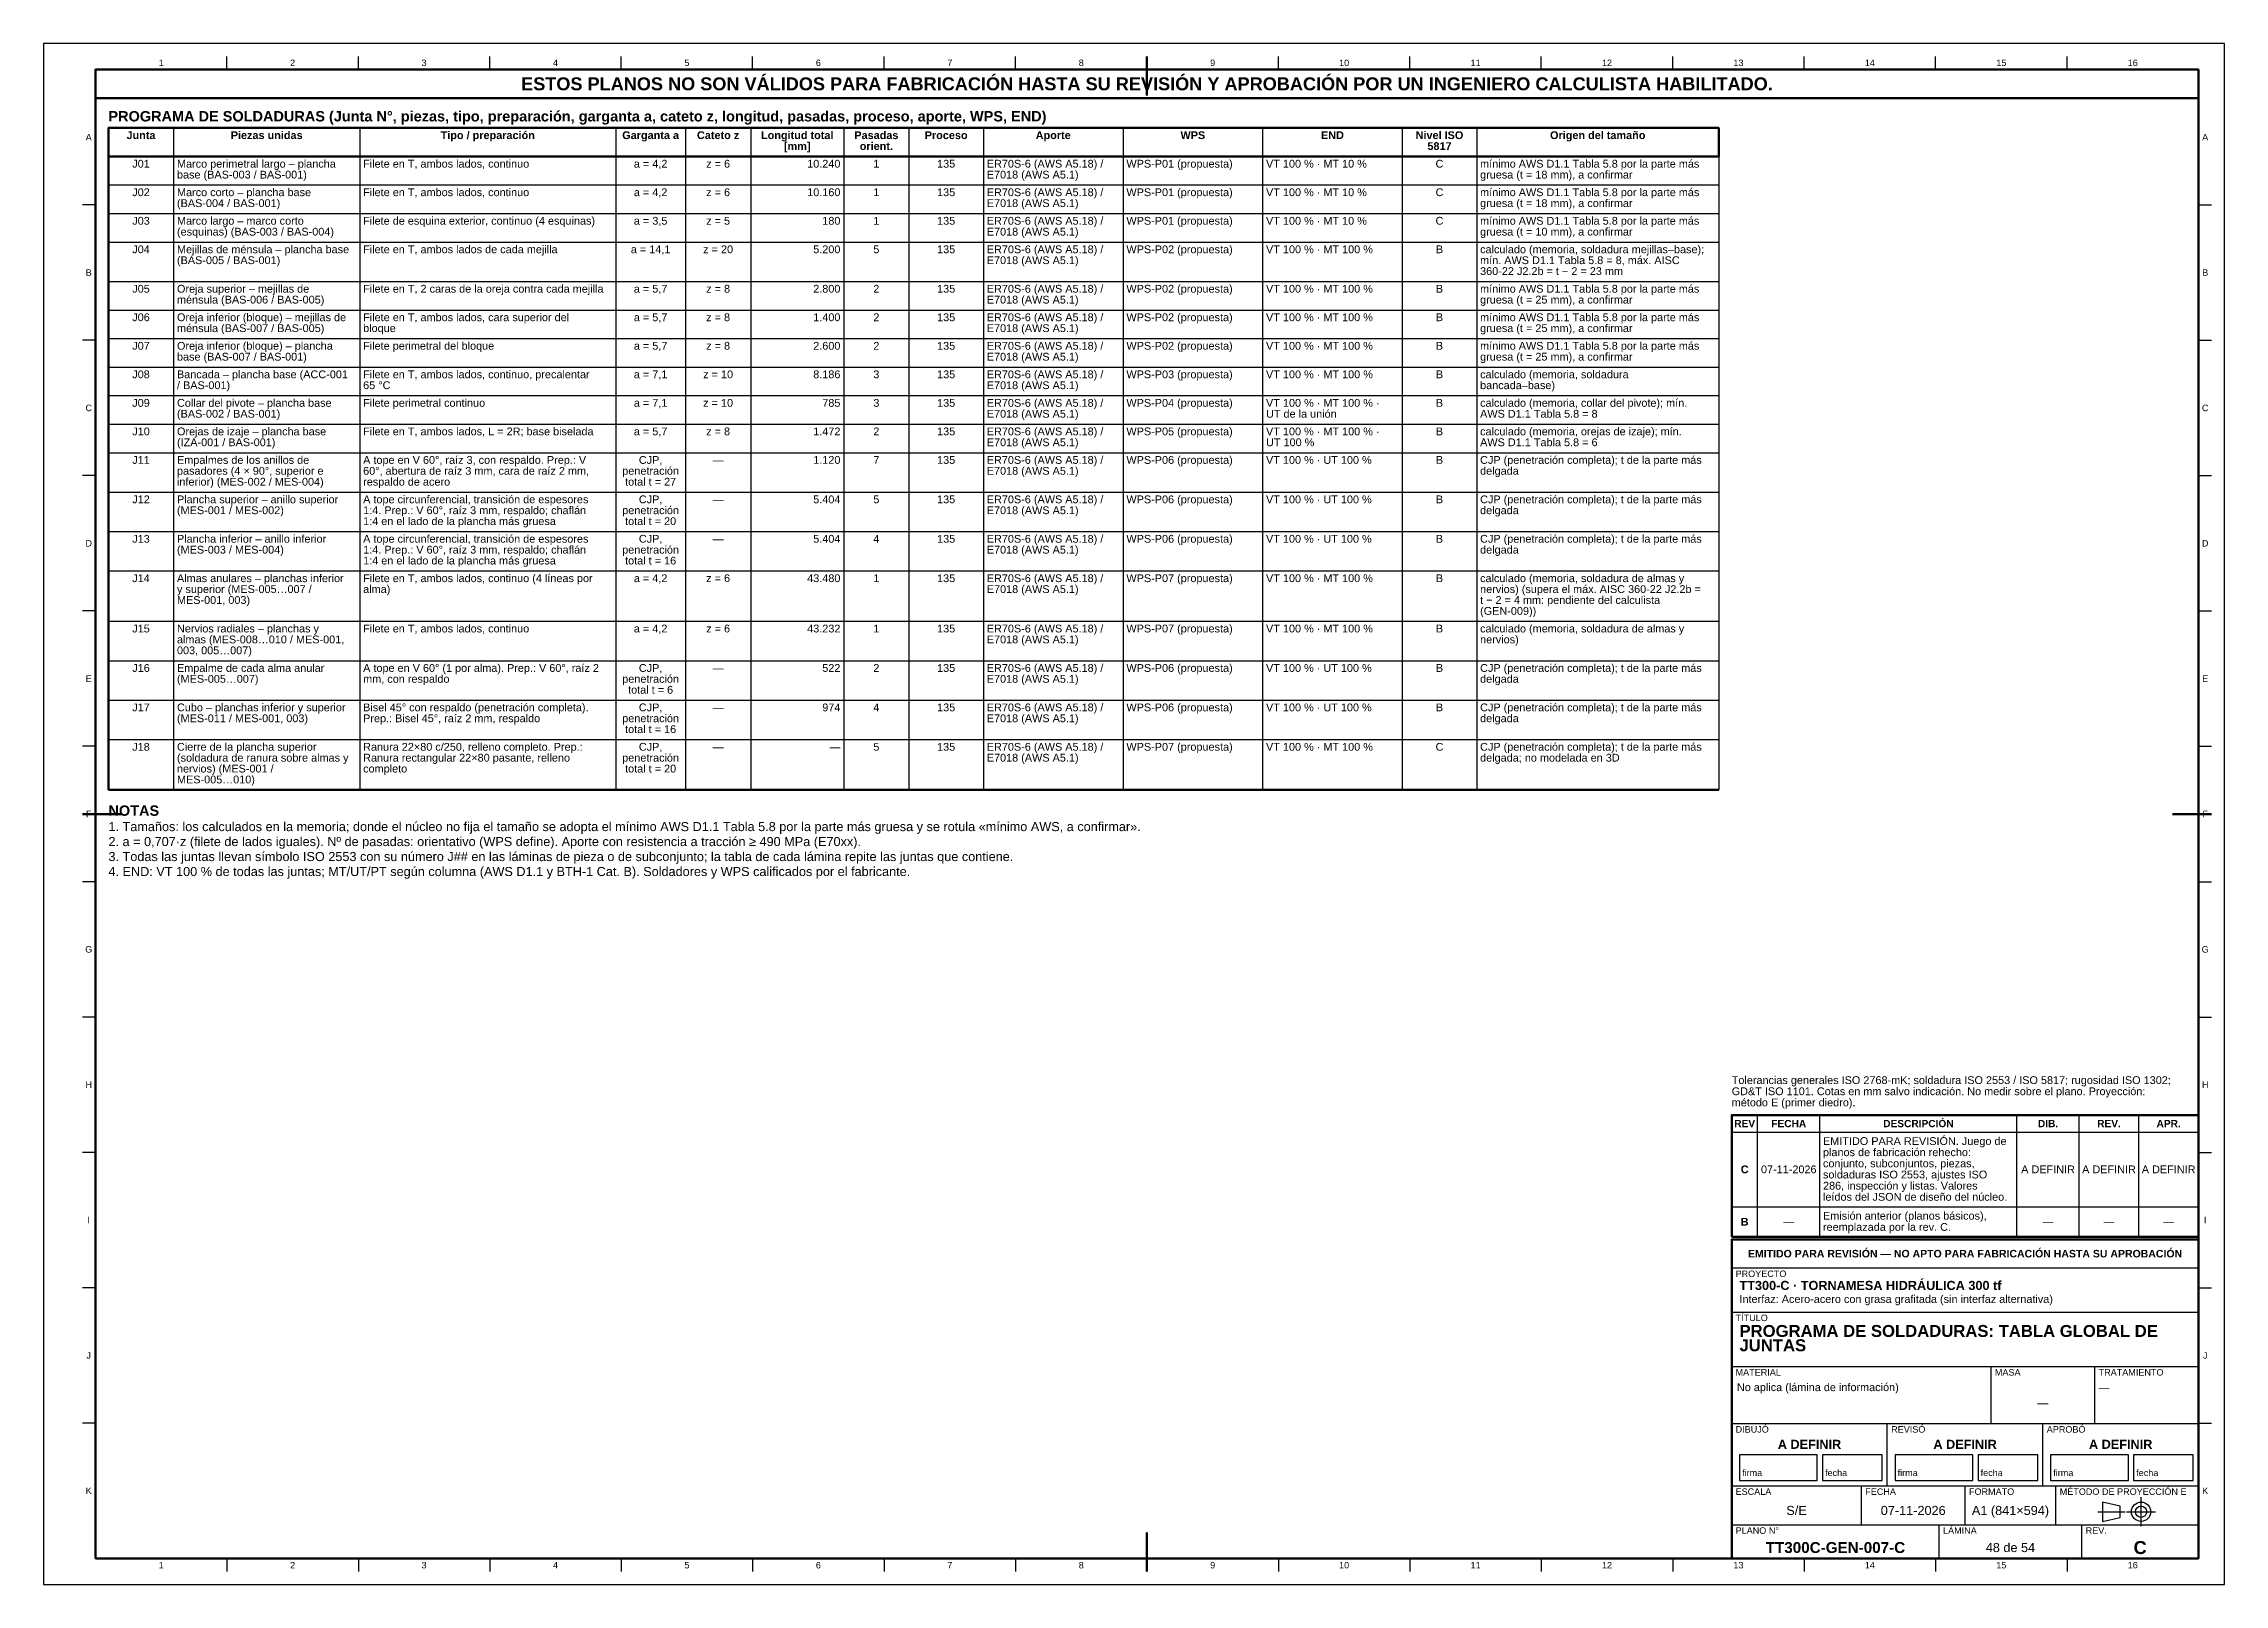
# Model space of a CAD drawing. Header units: millimetres. Extents: x 0 to 841, y 0 to 594.
import ezdxf
from ezdxf.enums import TextEntityAlignment as Align

# ---------------------------------------------------------------- set-up
doc = ezdxf.new("R2010")
doc.units = ezdxf.units.MM
doc.linetypes.add('EJE', pattern=[31, 20, -4, 3, -4])
for name, color, linetype, lineweight in [('EJE', 7, 'EJE', 25), ('FINA', 7, 'CONTINUOUS', 25), ('MARCO', 7, 'CONTINUOUS', 70), ('TXT', 7, 'CONTINUOUS', 25), ('VIS', 7, 'CONTINUOUS', 50)]:
    doc.layers.add(name, color=color, linetype=linetype, lineweight=lineweight)
doc.styles.add('STD', font='LiberationSans-Regular.ttf')
doc.styles.add('STDB', font='LiberationSans-Bold.ttf')

msp = doc.modelspace()

# ---------------------------------------------------------------- texts
at = {"layer": 'TXT'}
for s, height, style, p in [('1', 2.5, 'STD', (45.34, 586.6)), ('2', 2.5, 'STD', (96.03, 586.6)), ('3', 2.5, 'STD', (146.72, 586.6)), ('ESTOS PLANOS NO SON VÁLIDOS PARA FABRICACIÓN HASTA SU REVISIÓN Y APROBACIÓN POR UN INGENIERO CALCULISTA HABILITADO.', 5, 'STDB', (425.5, 578.5)), ('4', 2.5, 'STD', (197.41, 586.6)), ('5', 2.5, 'STD', (248.09, 586.6)), ('6', 2.5, 'STD', (298.78, 586.6)), ('7', 2.5, 'STD', (349.47, 586.6)), ('8', 2.5, 'STD', (400.16, 586.6)), ('9', 2.5, 'STD', (450.84, 586.6)), ('10', 2.5, 'STD', (501.53, 586.6)), ('11', 2.5, 'STD', (552.22, 586.6)), ('12', 2.5, 'STD', (602.91, 586.6)), ('13', 2.5, 'STD', (653.59, 586.6)), ('14', 2.5, 'STD', (704.28, 586.6)), ('15', 2.5, 'STD', (754.97, 586.6)), ('16', 2.5, 'STD', (805.66, 586.6)), ('A', 2.5, 'STD', (17.4, 557.91)), ('Junta', 3, 'STDB', (37.56, 558.7)), ('Piezas unidas', 3, 'STDB', (86.02, 558.7)), ('Tipo / preparación', 3, 'STDB', (171.28, 558.7)), ('Garganta a', 3, 'STDB', (234.09, 558.7)), ('Cateto z', 3, 'STDB', (260.12, 558.7)), ('Longitud total', 3, 'STDB', (290.63, 558.7)), ('[mm]', 3, 'STDB', (290.63, 554.5)), ('Pasadas', 3, 'STDB', (321.14, 558.7)), ('orient.', 3, 'STDB', (321.14, 554.5)), ('Proceso', 3, 'STDB', (348.06, 558.7)), ('Aporte', 3, 'STDB', (389.34, 558.7)), ('WPS', 3, 'STDB', (443.19, 558.7)), ('END', 3, 'STDB', (497.03, 558.7)), ('Nivel ISO', 3, 'STDB', (538.31, 558.7)), ('5817', 3, 'STDB', (538.31, 554.5)), ('Origen del tamaño', 3, 'STDB', (599.34, 558.7)), ('A', 2.5, 'STD', (833.6, 557.91)), ('J01', 3, 'STD', (37.56, 547.7)), ('a = 4,2', 3, 'STD', (234.09, 547.7)), ('z = 6', 3, 'STD', (260.12, 547.7)), ('1', 3, 'STD', (321.14, 547.7)), ('135', 3, 'STD', (348.06, 547.7)), ('C', 3, 'STD', (538.31, 547.7)), ('J02', 3, 'STD', (37.56, 536.7)), ('a = 4,2', 3, 'STD', (234.09, 536.7)), ('z = 6', 3, 'STD', (260.12, 536.7)), ('135', 3, 'STD', (348.06, 536.7)), ('C', 3, 'STD', (538.31, 536.7)), ('1', 3, 'STD', (321.14, 536.7)), ('J03', 3, 'STD', (37.56, 525.7)), ('a = 3,5', 3, 'STD', (234.09, 525.7)), ('z = 5', 3, 'STD', (260.12, 525.7)), ('1', 3, 'STD', (321.14, 525.7)), ('135', 3, 'STD', (348.06, 525.7)), ('C', 3, 'STD', (538.31, 525.7)), ('J04', 3, 'STD', (37.56, 514.7)), ('a = 14,1', 3, 'STD', (234.09, 514.7)), ('z = 20', 3, 'STD', (260.12, 514.7)), ('5', 3, 'STD', (321.14, 514.7)), ('135', 3, 'STD', (348.06, 514.7)), ('B', 3, 'STD', (538.31, 514.7)), ('B', 2.5, 'STD', (17.4, 505.73)), ('B', 2.5, 'STD', (833.6, 505.73)), ('J05', 3, 'STD', (37.56, 499.5)), ('a = 5,7', 3, 'STD', (234.09, 499.5)), ('z = 8', 3, 'STD', (260.12, 499.5)), ('2', 3, 'STD', (321.14, 499.5)), ('135', 3, 'STD', (348.06, 499.5)), ('B', 3, 'STD', (538.31, 499.5)), ('J06', 3, 'STD', (37.56, 488.5)), ('a = 5,7', 3, 'STD', (234.09, 488.5)), ('z = 8', 3, 'STD', (260.12, 488.5)), ('2', 3, 'STD', (321.14, 488.5)), ('135', 3, 'STD', (348.06, 488.5)), ('B', 3, 'STD', (538.31, 488.5)), ('J07', 3, 'STD', (37.56, 477.5)), ('a = 5,7', 3, 'STD', (234.09, 477.5)), ('z = 8', 3, 'STD', (260.12, 477.5)), ('2', 3, 'STD', (321.14, 477.5)), ('135', 3, 'STD', (348.06, 477.5)), ('B', 3, 'STD', (538.31, 477.5)), ('J08', 3, 'STD', (37.56, 466.5)), ('a = 7,1', 3, 'STD', (234.09, 466.5)), ('z = 10', 3, 'STD', (260.12, 466.5)), ('3', 3, 'STD', (321.14, 466.5)), ('135', 3, 'STD', (348.06, 466.5)), ('B', 3, 'STD', (538.31, 466.5)), ('C', 2.5, 'STD', (17.4, 453.55)), ('J09', 3, 'STD', (37.56, 455.5)), ('a = 7,1', 3, 'STD', (234.09, 455.5)), ('z = 10', 3, 'STD', (260.12, 455.5)), ('3', 3, 'STD', (321.14, 455.5)), ('135', 3, 'STD', (348.06, 455.5)), ('B', 3, 'STD', (538.31, 455.5)), ('C', 2.5, 'STD', (833.6, 453.55)), ('J10', 3, 'STD', (37.56, 444.5)), ('a = 5,7', 3, 'STD', (234.09, 444.5)), ('z = 8', 3, 'STD', (260.12, 444.5)), ('2', 3, 'STD', (321.14, 444.5)), ('135', 3, 'STD', (348.06, 444.5)), ('B', 3, 'STD', (538.31, 444.5)), ('J11', 3, 'STD', (37.56, 433.5)), ('penetración', 3, 'STD', (234.09, 429.3)), ('CJP,', 3, 'STD', (234.09, 433.5)), ('—', 3, 'STD', (260.12, 433.5)), ('7', 3, 'STD', (321.14, 433.5)), ('135', 3, 'STD', (348.06, 433.5)), ('B', 3, 'STD', (538.31, 433.5)), ('total t = 27', 3, 'STD', (234.09, 425.1)), ('J12', 3, 'STD', (37.56, 418.3)), ('penetración', 3, 'STD', (234.09, 414.1)), ('CJP,', 3, 'STD', (234.09, 418.3)), ('—', 3, 'STD', (260.12, 418.3)), ('5', 3, 'STD', (321.14, 418.3)), ('135', 3, 'STD', (348.06, 418.3)), ('B', 3, 'STD', (538.31, 418.3)), ('J13', 3, 'STD', (37.56, 403.1)), ('total t = 20', 3, 'STD', (234.09, 409.9)), ('CJP,', 3, 'STD', (234.09, 403.1)), ('4', 3, 'STD', (321.14, 403.1)), ('135', 3, 'STD', (348.06, 403.1)), ('B', 3, 'STD', (538.31, 403.1)), ('D', 2.5, 'STD', (17.4, 401.36)), ('penetración', 3, 'STD', (234.09, 398.9)), ('total t = 16', 3, 'STD', (234.09, 394.7)), ('—', 3, 'STD', (260.12, 403.1)), ('D', 2.5, 'STD', (833.6, 401.36)), ('J14', 3, 'STD', (37.56, 387.9)), ('a = 4,2', 3, 'STD', (234.09, 387.9)), ('z = 6', 3, 'STD', (260.12, 387.9)), ('1', 3, 'STD', (321.14, 387.9)), ('135', 3, 'STD', (348.06, 387.9)), ('B', 3, 'STD', (538.31, 387.9)), ('a = 4,2', 3, 'STD', (234.09, 368.5)), ('z = 6', 3, 'STD', (260.12, 368.5)), ('135', 3, 'STD', (348.06, 368.5)), ('J15', 3, 'STD', (37.56, 368.5)), ('1', 3, 'STD', (321.14, 368.5)), ('B', 3, 'STD', (538.31, 368.5)), ('J16', 3, 'STD', (37.56, 353.3)), ('CJP,', 3, 'STD', (234.09, 353.3)), ('2', 3, 'STD', (321.14, 353.3)), ('135', 3, 'STD', (348.06, 353.3)), ('B', 3, 'STD', (538.31, 353.3)), ('E', 2.5, 'STD', (17.4, 349.18)), ('penetración', 3, 'STD', (234.09, 349.1)), ('total t = 6', 3, 'STD', (234.09, 344.9)), ('—', 3, 'STD', (260.12, 353.3)), ('E', 2.5, 'STD', (833.6, 349.18)), ('J17', 3, 'STD', (37.56, 338.1)), ('CJP,', 3, 'STD', (234.09, 338.1)), ('—', 3, 'STD', (260.12, 338.1)), ('4', 3, 'STD', (321.14, 338.1)), ('135', 3, 'STD', (348.06, 338.1)), ('B', 3, 'STD', (538.31, 338.1)), ('penetración', 3, 'STD', (234.09, 333.9)), ('total t = 16', 3, 'STD', (234.09, 329.7)), ('J18', 3, 'STD', (37.56, 322.9)), ('penetración', 3, 'STD', (234.09, 318.7)), ('CJP,', 3, 'STD', (234.09, 322.9)), ('—', 3, 'STD', (260.12, 322.9)), ('5', 3, 'STD', (321.14, 322.9)), ('135', 3, 'STD', (348.06, 322.9)), ('C', 3, 'STD', (538.31, 322.9)), ('total t = 20', 3, 'STD', (234.09, 314.5)), ('F', 2.5, 'STD', (17.4, 297)), ('F', 2.5, 'STD', (833.6, 297)), ('G', 2.5, 'STD', (17.4, 244.82)), ('G', 2.5, 'STD', (833.6, 244.82)), ('H', 2.5, 'STD', (17.4, 192.64)), ('H', 2.5, 'STD', (833.6, 192.64)), ('REV', 2.8, 'STDB', (656, 177.65)), ('FECHA', 2.8, 'STDB', (673, 177.65)), ('DESCRIPCIÓN', 2.8, 'STDB', (723, 177.65)), ('DIB.', 2.8, 'STDB', (773, 177.65)), ('REV.', 2.8, 'STDB', (796.5, 177.65)), ('APR.', 2.8, 'STDB', (819.5, 177.65)), ('C', 3, 'STDB', (656, 160)), ('07-11-2026', 3, 'STD', (673, 160)), ('A DEFINIR', 3, 'STD', (773, 160)), ('A DEFINIR', 3, 'STD', (796.5, 160)), ('A DEFINIR', 3, 'STD', (819.5, 160)), ('I', 2.5, 'STD', (17.4, 140.45)), ('B', 3, 'STDB', (656, 139.8)), ('—', 3, 'STD', (673, 139.8)), ('—', 3, 'STD', (773, 139.8)), ('—', 3, 'STD', (796.5, 139.8)), ('—', 3, 'STD', (819.5, 139.8)), ('I', 2.5, 'STD', (833.6, 140.45)), ('EMITIDO PARA REVISIÓN — NO APTO PARA FABRICACIÓN HASTA SU APROBACIÓN', 2.9, 'STDB', (741, 127.5)), ('J', 2.5, 'STD', (17.4, 88.27)), ('J', 2.5, 'STD', (833.6, 88.27)), ('—', 3, 'STD', (771, 70)), ('A DEFINIR', 3.5, 'STDB', (681, 54)), ('A DEFINIR', 3.5, 'STDB', (741, 54)), ('A DEFINIR', 3.5, 'STDB', (801, 54)), ('K', 2.5, 'STD', (17.4, 36.09)), ('K', 2.5, 'STD', (833.6, 36.09)), ('S/E', 3.5, 'STD', (676, 28.5)), ('07-11-2026', 3.5, 'STD', (721, 28.5)), ('A1 (841×594)', 3.5, 'STD', (758.5, 28.5)), ('1', 2.5, 'STD', (45.34, 7.4)), ('2', 2.5, 'STD', (96.03, 7.4)), ('3', 2.5, 'STD', (146.72, 7.4)), ('4', 2.5, 'STD', (197.41, 7.4)), ('5', 2.5, 'STD', (248.09, 7.4)), ('6', 2.5, 'STD', (298.78, 7.4)), ('7', 2.5, 'STD', (349.47, 7.4)), ('8', 2.5, 'STD', (400.16, 7.4)), ('9', 2.5, 'STD', (450.84, 7.4)), ('10', 2.5, 'STD', (501.53, 7.4)), ('11', 2.5, 'STD', (552.22, 7.4)), ('12', 2.5, 'STD', (602.91, 7.4)), ('13', 2.5, 'STD', (653.59, 7.4)), ('TT300C-GEN-007-C', 4.2, 'STDB', (691, 14.2)), ('14', 2.5, 'STD', (704.28, 7.4)), ('48 de 54', 3.5, 'STD', (758.5, 14.2)), ('15', 2.5, 'STD', (754.97, 7.4)), ('16', 2.5, 'STD', (805.66, 7.4)), ('C', 5, 'STDB', (808.5, 14.2))]:
    msp.add_text(s, height=height, dxfattribs=dict(at, style=style)).set_placement(p, align=Align.MIDDLE_CENTER)
for s, height, style, p in [('PROGRAMA DE SOLDADURAS (Junta N°, piezas, tipo, preparación, garganta a, cateto z, longitud, pasadas, proceso, aporte, WPS, END)', 4, 'STDB', (25, 568)), ('NOTAS', 4, 'STDB', (25, 300.3)), ('2. a = 0,707·z (filete de lados iguales). Nº de pasadas: orientativo (WPS define). Aporte con resistencia a tracción ≥ 490 MPa (E70xx).', 3.5, 'STD', (25, 288.13)), ('1. Tamaños: los calculados en la memoria; donde el núcleo no fija el tamaño se adopta el mínimo AWS D1.1 Tabla 5.8 por la parte más gruesa y se rotula «mínimo AWS, a confirmar».', 3.5, 'STD', (25, 293.9)), ('3. Todas las juntas llevan símbolo ISO 2553 con su número J## en las láminas de pieza o de subconjunto; la tabla de cada lámina repite las juntas que contiene.', 3.5, 'STD', (25, 282.35)), ('4. END: VT 100 % de todas las juntas; MT/UT/PT según columna (AWS D1.1 y BTH-1 Cat. B). Soldadores y WPS calificados por el fabricante.', 3.5, 'STD', (25, 276.58)), ('planos de fabricación rehecho:', 3, 'STD', (686.2, 168.1)), ('EMITIDO PARA REVISIÓN. Juego de', 3, 'STD', (686.2, 172.4)), ('conjunto, subconjuntos, piezas,', 3, 'STD', (686.2, 163.8)), ('soldaduras ISO 2553, ajustes ISO', 3, 'STD', (686.2, 159.5)), ('286, inspección y listas. Valores', 3, 'STD', (686.2, 155.2)), ('leídos del JSON de diseño del núcleo.', 3, 'STD', (686.2, 150.9)), ('Emisión anterior (planos básicos),', 3, 'STD', (686.2, 143.6)), ('reemplazada por la rev. C.', 3, 'STD', (686.2, 139.3)), ('PROYECTO', 2.5, 'STD', (652.5, 121)), ('TT300-C · TORNAMESA HIDRÁULICA 300 tf', 3.5, 'STDB', (654, 117)), ('Interfaz: Acero-acero con grasa grafitada (sin interfaz alternativa)', 3, 'STD', (654, 111.5)), ('TÍTULO', 2.5, 'STD', (652.5, 104)), ('JUNTAS', 4.6, 'STDB', (654, 94.48)), ('PROGRAMA DE SOLDADURAS: TABLA GLOBAL DE', 4.6, 'STDB', (654, 100)), ('MATERIAL', 2.5, 'STD', (652.5, 83)), ('No aplica (lámina de información)', 3, 'STD', (653, 77.5)), ('MASA', 2.5, 'STD', (752.5, 83)), ('—', 3, 'STD', (792.5, 77.5)), ('TRATAMIENTO', 2.5, 'STD', (792.5, 83)), ('DIBUJÓ', 2.5, 'STD', (652.5, 61)), ('REVISÓ', 2.5, 'STD', (712.5, 61)), ('APROBÓ', 2.5, 'STD', (772.5, 61)), ('ESCALA', 2.5, 'STD', (652.5, 37)), ('FECHA', 2.5, 'STD', (702.5, 37)), ('FORMATO', 2.5, 'STD', (742.5, 37)), ('MÉTODO DE PROYECCIÓN E', 2.5, 'STD', (777.5, 37)), ('PLANO N°', 2.5, 'STD', (652.5, 22)), ('LÁMINA', 2.5, 'STD', (732.5, 22)), ('REV.', 2.5, 'STD', (787.5, 22))]:
    msp.add_text(s, height=height, dxfattribs=dict(at, style=style)).set_placement(p, align=Align.TOP_LEFT)
at = {"layer": 'TXT', "style": 'STD'}
for s, p in [('Marco perimetral largo – plancha', (51.43, 547.7)), ('Filete en T, ambos lados, continuo', (123.22, 547.7)), ('ER70S-6 (AWS A5.18) /', (363.72, 547.7)), ('WPS-P01 (propuesta)', (417.57, 547.7)), ('VT 100 % · MT 10 %', (471.41, 547.7)), ('mínimo AWS D1.1 Tabla 5.8 por la parte más', (553.97, 547.7)), ('base (BAS-003 / BAS-001)', (51.43, 543.5)), ('Marco corto – plancha base', (51.43, 536.7)), ('Filete en T, ambos lados, continuo', (123.22, 536.7)), ('E7018 (AWS A5.1)', (363.72, 543.5)), ('ER70S-6 (AWS A5.18) /', (363.72, 536.7)), ('WPS-P01 (propuesta)', (417.57, 536.7)), ('VT 100 % · MT 10 %', (471.41, 536.7)), ('gruesa (t = 18 mm), a confirmar', (553.97, 543.5)), ('mínimo AWS D1.1 Tabla 5.8 por la parte más', (553.97, 536.7)), ('(BAS-004 / BAS-001)', (51.43, 532.5)), ('E7018 (AWS A5.1)', (363.72, 532.5)), ('gruesa (t = 18 mm), a confirmar', (553.97, 532.5)), ('(esquinas) (BAS-003 / BAS-004)', (51.43, 521.5)), ('Marco largo – marco corto', (51.43, 525.7)), ('Filete de esquina exterior, continuo (4 esquinas)', (123.22, 525.7)), ('ER70S-6 (AWS A5.18) /', (363.72, 525.7)), ('E7018 (AWS A5.1)', (363.72, 521.5)), ('WPS-P01 (propuesta)', (417.57, 525.7)), ('VT 100 % · MT 10 %', (471.41, 525.7)), ('gruesa (t = 10 mm), a confirmar', (553.97, 521.5)), ('mínimo AWS D1.1 Tabla 5.8 por la parte más', (553.97, 525.7)), ('Mejillas de ménsula – plancha base', (51.43, 514.7)), ('Filete en T, ambos lados de cada mejilla', (123.22, 514.7)), ('ER70S-6 (AWS A5.18) /', (363.72, 514.7)), ('WPS-P02 (propuesta)', (417.57, 514.7)), ('VT 100 % · MT 100 %', (471.41, 514.7)), ('calculado (memoria, soldadura mejillas–base);', (553.97, 514.7)), ('(BAS-005 / BAS-001)', (51.43, 510.5)), ('E7018 (AWS A5.1)', (363.72, 510.5)), ('360-22 J2.2b = t − 2 = 23 mm', (553.97, 506.3)), ('mín. AWS D1.1 Tabla 5.8 = 8, máx. AISC', (553.97, 510.5)), ('Oreja superior – mejillas de', (51.43, 499.5)), ('ménsula (BAS-006 / BAS-005)', (51.43, 495.3)), ('Filete en T, 2 caras de la oreja contra cada mejilla', (123.22, 499.5)), ('ER70S-6 (AWS A5.18) /', (363.72, 499.5)), ('E7018 (AWS A5.1)', (363.72, 495.3)), ('WPS-P02 (propuesta)', (417.57, 499.5)), ('VT 100 % · MT 100 %', (471.41, 499.5)), ('gruesa (t = 25 mm), a confirmar', (553.97, 495.3)), ('mínimo AWS D1.1 Tabla 5.8 por la parte más', (553.97, 499.5)), ('Oreja inferior (bloque) – mejillas de', (51.43, 488.5)), ('Filete en T, ambos lados, cara superior del', (123.22, 488.5)), ('ER70S-6 (AWS A5.18) /', (363.72, 488.5)), ('WPS-P02 (propuesta)', (417.57, 488.5)), ('VT 100 % · MT 100 %', (471.41, 488.5)), ('mínimo AWS D1.1 Tabla 5.8 por la parte más', (553.97, 488.5)), ('ménsula (BAS-007 / BAS-005)', (51.43, 484.3)), ('bloque', (123.22, 484.3)), ('E7018 (AWS A5.1)', (363.72, 484.3)), ('gruesa (t = 25 mm), a confirmar', (553.97, 484.3)), ('Oreja inferior (bloque) – plancha', (51.43, 477.5)), ('base (BAS-007 / BAS-001)', (51.43, 473.3)), ('Filete perimetral del bloque', (123.22, 477.5)), ('ER70S-6 (AWS A5.18) /', (363.72, 477.5)), ('E7018 (AWS A5.1)', (363.72, 473.3)), ('WPS-P02 (propuesta)', (417.57, 477.5)), ('VT 100 % · MT 100 %', (471.41, 477.5)), ('gruesa (t = 25 mm), a confirmar', (553.97, 473.3)), ('mínimo AWS D1.1 Tabla 5.8 por la parte más', (553.97, 477.5)), ('/ BAS-001)', (51.43, 462.3)), ('Bancada – plancha base (ACC-001', (51.43, 466.5)), ('65 °C', (123.22, 462.3)), ('Filete en T, ambos lados, continuo, precalentar', (123.22, 466.5)), ('ER70S-6 (AWS A5.18) /', (363.72, 466.5)), ('E7018 (AWS A5.1)', (363.72, 462.3)), ('WPS-P03 (propuesta)', (417.57, 466.5)), ('VT 100 % · MT 100 %', (471.41, 466.5)), ('calculado (memoria, soldadura', (553.97, 466.5)), ('bancada–base)', (553.97, 462.3)), ('Collar del pivote – plancha base', (51.43, 455.5)), ('Filete perimetral continuo', (123.22, 455.5)), ('ER70S-6 (AWS A5.18) /', (363.72, 455.5)), ('WPS-P04 (propuesta)', (417.57, 455.5)), ('VT 100 % · MT 100 % ·', (471.41, 455.5)), ('calculado (memoria, collar del pivote); mín.', (553.97, 455.5)), ('Orejas de izaje – plancha base', (51.43, 444.5)), ('(BAS-002 / BAS-001)', (51.43, 451.3)), ('Filete en T, ambos lados, L = 2R; base biselada', (123.22, 444.5)), ('E7018 (AWS A5.1)', (363.72, 451.3)), ('ER70S-6 (AWS A5.18) /', (363.72, 444.5)), ('WPS-P05 (propuesta)', (417.57, 444.5)), ('VT 100 % · MT 100 % ·', (471.41, 444.5)), ('UT de la unión', (471.41, 451.3)), ('AWS D1.1 Tabla 5.8 = 8', (553.97, 451.3)), ('calculado (memoria, orejas de izaje); mín.', (553.97, 444.5)), ('(IZA-001 / BAS-001)', (51.43, 440.3)), ('E7018 (AWS A5.1)', (363.72, 440.3)), ('UT 100 %', (471.41, 440.3)), ('AWS D1.1 Tabla 5.8 = 6', (553.97, 440.3)), ('pasadores (4 × 90°, superior e', (51.43, 429.3)), ('Empalmes de los anillos de', (51.43, 433.5)), ('A tope en V 60°, raíz 3, con respaldo. Prep.: V', (123.22, 433.5)), ('60°, abertura de raíz 3 mm, cara de raíz 2 mm,', (123.22, 429.3)), ('ER70S-6 (AWS A5.18) /', (363.72, 433.5)), ('E7018 (AWS A5.1)', (363.72, 429.3)), ('WPS-P06 (propuesta)', (417.57, 433.5)), ('VT 100 % · UT 100 %', (471.41, 433.5)), ('delgada', (553.97, 429.3)), ('CJP (penetración completa); t de la parte más', (553.97, 433.5)), ('inferior) (MES-002 / MES-004)', (51.43, 425.1)), ('respaldo de acero', (123.22, 425.1)), ('(MES-001 / MES-002)', (51.43, 414.1)), ('Plancha superior – anillo superior', (51.43, 418.3)), ('A tope circunferencial, transición de espesores', (123.22, 418.3)), ('1:4. Prep.: V 60°, raíz 3 mm, respaldo; chaflán', (123.22, 414.1)), ('ER70S-6 (AWS A5.18) /', (363.72, 418.3)), ('E7018 (AWS A5.1)', (363.72, 414.1)), ('WPS-P06 (propuesta)', (417.57, 418.3)), ('VT 100 % · UT 100 %', (471.41, 418.3)), ('delgada', (553.97, 414.1)), ('CJP (penetración completa); t de la parte más', (553.97, 418.3)), ('Plancha inferior – anillo inferior', (51.43, 403.1)), ('A tope circunferencial, transición de espesores', (123.22, 403.1)), ('1:4 en el lado de la plancha más gruesa', (123.22, 409.9)), ('ER70S-6 (AWS A5.18) /', (363.72, 403.1)), ('WPS-P06 (propuesta)', (417.57, 403.1)), ('VT 100 % · UT 100 %', (471.41, 403.1)), ('CJP (penetración completa); t de la parte más', (553.97, 403.1)), ('(MES-003 / MES-004)', (51.43, 398.9)), ('1:4. Prep.: V 60°, raíz 3 mm, respaldo; chaflán', (123.22, 398.9)), ('1:4 en el lado de la plancha más gruesa', (123.22, 394.7)), ('E7018 (AWS A5.1)', (363.72, 398.9)), ('delgada', (553.97, 398.9)), ('Almas anulares – planchas inferior', (51.43, 387.9)), ('Filete en T, ambos lados, continuo (4 líneas por', (123.22, 387.9)), ('ER70S-6 (AWS A5.18) /', (363.72, 387.9)), ('WPS-P07 (propuesta)', (417.57, 387.9)), ('VT 100 % · MT 100 %', (471.41, 387.9)), ('calculado (memoria, soldadura de almas y', (553.97, 387.9)), ('y superior (MES-005…007 /', (51.43, 383.7)), ('MES-001, 003)', (51.43, 379.5)), ('alma)', (123.22, 383.7)), ('E7018 (AWS A5.1)', (363.72, 383.7)), ('t − 2 = 4 mm: pendiente del calculista', (553.97, 379.5)), ('nervios) (supera el máx. AISC 360-22 J2.2b =', (553.97, 383.7)), ('Nervios radiales – planchas y', (51.43, 368.5)), ('Filete en T, ambos lados, continuo', (123.22, 368.5)), ('ER70S-6 (AWS A5.18) /', (363.72, 368.5)), ('WPS-P07 (propuesta)', (417.57, 368.5)), ('VT 100 % · MT 100 %', (471.41, 368.5)), ('calculado (memoria, soldadura de almas y', (553.97, 368.5)), ('(GEN-009))', (553.97, 375.3)), ('003, 005…007)', (51.43, 360.1)), ('almas (MES-008…010 / MES-001,', (51.43, 364.3)), ('E7018 (AWS A5.1)', (363.72, 364.3)), ('nervios)', (553.97, 364.3)), ('Empalme de cada alma anular', (51.43, 353.3)), ('A tope en V 60° (1 por alma). Prep.: V 60°, raíz 2', (123.22, 353.3)), ('ER70S-6 (AWS A5.18) /', (363.72, 353.3)), ('WPS-P06 (propuesta)', (417.57, 353.3)), ('VT 100 % · UT 100 %', (471.41, 353.3)), ('CJP (penetración completa); t de la parte más', (553.97, 353.3)), ('(MES-005…007)', (51.43, 349.1)), ('mm, con respaldo', (123.22, 349.1)), ('E7018 (AWS A5.1)', (363.72, 349.1)), ('delgada', (553.97, 349.1)), ('Cubo – planchas inferior y superior', (51.43, 338.1)), ('Bisel 45° con respaldo (penetración completa).', (123.22, 338.1)), ('ER70S-6 (AWS A5.18) /', (363.72, 338.1)), ('WPS-P06 (propuesta)', (417.57, 338.1)), ('VT 100 % · UT 100 %', (471.41, 338.1)), ('CJP (penetración completa); t de la parte más', (553.97, 338.1)), ('(MES-011 / MES-001, 003)', (51.43, 333.9)), ('Prep.: Bisel 45°, raíz 2 mm, respaldo', (123.22, 333.9)), ('E7018 (AWS A5.1)', (363.72, 333.9)), ('delgada', (553.97, 333.9)), ('Cierre de la plancha superior', (51.43, 322.9)), ('(soldadura de ranura sobre almas y', (51.43, 318.7)), ('Ranura 22×80 c/250, relleno completo. Prep.:', (123.22, 322.9)), ('Ranura rectangular 22×80 pasante, relleno', (123.22, 318.7)), ('ER70S-6 (AWS A5.18) /', (363.72, 322.9)), ('E7018 (AWS A5.1)', (363.72, 318.7)), ('WPS-P07 (propuesta)', (417.57, 322.9)), ('VT 100 % · MT 100 %', (471.41, 322.9)), ('delgada; no modelada en 3D', (553.97, 318.7)), ('CJP (penetración completa); t de la parte más', (553.97, 322.9)), ('nervios) (MES-001 /', (51.43, 314.5)), ('MES-005…010)', (51.43, 310.3)), ('completo', (123.22, 314.5))]:
    msp.add_text(s, height=3, dxfattribs=at).set_placement(p, align=Align.MIDDLE_LEFT)
for s, p in [('10.240', (307.28, 547.7)), ('10.160', (307.28, 536.7)), ('180', (307.28, 525.7)), ('5.200', (307.28, 514.7)), ('2.800', (307.28, 499.5)), ('1.400', (307.28, 488.5)), ('2.600', (307.28, 477.5)), ('8.186', (307.28, 466.5)), ('785', (307.28, 455.5)), ('1.472', (307.28, 444.5)), ('1.120', (307.28, 433.5)), ('5.404', (307.28, 418.3)), ('5.404', (307.28, 403.1)), ('43.480', (307.28, 387.9)), ('43.232', (307.28, 368.5)), ('522', (307.28, 353.3)), ('974', (307.28, 338.1)), ('—', (307.28, 322.9))]:
    msp.add_text(s, height=3, dxfattribs=at).set_placement(p, align=Align.MIDDLE_RIGHT)
for s, height, p in [('Tolerancias generales ISO 2768-mK; soldadura ISO 2553 / ISO 5817; rugosidad ISO 1302;', 3, (651, 192)), ('GD&T ISO 1101. Cotas en mm salvo indicación. No medir sobre el plano. Proyección:', 3, (651, 187.7)), ('método E (primer diedro).', 3, (651, 183.4)), ('firma', 2.5, (655, 41)), ('fecha', 2.5, (687, 41)), ('firma', 2.5, (715, 41)), ('fecha', 2.5, (747, 41)), ('firma', 2.5, (775, 41)), ('fecha', 2.5, (807, 41))]:
    msp.add_text(s, height=height, dxfattribs=at).set_placement(p, align=Align.BOTTOM_LEFT)

# ---------------------------------------------------------------- linework, layer by layer
at = {"layer": 'EJE'}
for p, q in [((792.14, 28), (802.68, 28)), ((803.3, 28), (814.46, 28)), ((808.88, 22.42), (808.88, 33.58))]:
    msp.add_line(p, q, dxfattribs=at)
at = {"layer": 'FINA'}
for p, q in [((70.69, 584), (70.69, 589)), ((121.38, 584), (121.38, 589)), ((172.06, 584), (172.06, 589)), ((222.75, 584), (222.75, 589)), ((273.44, 584), (273.44, 589)), ((324.12, 584), (324.12, 589)), ((374.81, 584), (374.81, 589)), ((425.5, 584), (425.5, 589)), ((476.19, 584), (476.19, 589)), ((526.88, 584), (526.88, 589)), ((577.56, 584), (577.56, 589)), ((628.25, 584), (628.25, 589)), ((678.94, 584), (678.94, 589)), ((729.62, 584), (729.62, 589)), ((780.31, 584), (780.31, 589)), ((50.13, 561.5), (50.13, 306.3)), ((121.92, 561.5), (121.92, 306.3)), ((220.63, 561.5), (220.63, 306.3)), ((247.55, 561.5), (247.55, 306.3)), ((272.68, 561.5), (272.68, 306.3)), ((308.58, 561.5), (308.58, 306.3)), ((333.71, 561.5), (333.71, 306.3)), ((362.42, 561.5), (362.42, 306.3)), ((416.27, 561.5), (416.27, 306.3)), ((470.11, 561.5), (470.11, 306.3)), ((523.95, 561.5), (523.95, 306.3)), ((552.67, 561.5), (552.67, 306.3)), ((646, 561.5), (646, 306.3)), ((25, 550.5), (646, 550.5)), ((25, 539.5), (646, 539.5)), ((20, 531.82), (15, 531.82)), ((831, 531.82), (836, 531.82)), ((25, 528.5), (646, 528.5)), ((25, 517.5), (646, 517.5)), ((25, 502.3), (646, 502.3)), ((25, 491.3), (646, 491.3)), ((20, 479.64), (15, 479.64)), ((25, 480.3), (646, 480.3)), ((831, 479.64), (836, 479.64)), ((25, 469.3), (646, 469.3)), ((25, 458.3), (646, 458.3)), ((25, 447.3), (646, 447.3)), ((25, 436.3), (646, 436.3)), ((20, 427.45), (15, 427.45)), ((25, 421.1), (646, 421.1)), ((831, 427.45), (836, 427.45)), ((25, 405.9), (646, 405.9)), ((25, 390.7), (646, 390.7)), ((20, 375.27), (15, 375.27)), ((25, 371.3), (646, 371.3)), ((831, 375.27), (836, 375.27)), ((25, 356.1), (646, 356.1)), ((25, 340.9), (646, 340.9)), ((20, 323.09), (15, 323.09)), ((25, 325.7), (646, 325.7)), ((831, 323.09), (836, 323.09)), ((20, 270.91), (15, 270.91)), ((831, 270.91), (836, 270.91)), ((20, 218.73), (15, 218.73)), ((831, 218.73), (836, 218.73)), ((661, 134), (661, 180.9)), ((685, 134), (685, 180.9)), ((761, 134), (761, 180.9)), ((785, 134), (785, 180.9)), ((808, 134), (808, 180.9)), ((651, 174.4), (831, 174.4)), ((20, 166.55), (15, 166.55)), ((831, 166.55), (836, 166.55)), ((651, 145.6), (831, 145.6)), ((651, 134), (831, 134)), ((651, 133), (831, 133)), ((651, 122), (831, 122)), ((20, 114.36), (15, 114.36)), ((831, 114.36), (836, 114.36)), ((651, 105), (831, 105)), ((651, 84), (831, 84)), ((751, 62), (751, 84)), ((791, 62), (791, 84)), ((20, 62.18), (15, 62.18)), ((651, 62), (831, 62)), ((711, 38), (711, 62)), ((771, 38), (771, 62)), ((831, 62.18), (836, 62.18)), ((651, 38), (831, 38)), ((701, 23), (701, 38)), ((741, 23), (741, 38)), ((776, 23), (776, 38)), ((651, 23), (831, 23)), ((731, 10), (731, 23)), ((786, 10), (786, 23)), ((70.69, 10), (70.69, 5)), ((121.38, 10), (121.38, 5)), ((172.06, 10), (172.06, 5)), ((222.75, 10), (222.75, 5)), ((273.44, 10), (273.44, 5)), ((324.12, 10), (324.12, 5)), ((374.81, 10), (374.81, 5)), ((425.5, 10), (425.5, 5)), ((476.19, 10), (476.19, 5)), ((526.88, 10), (526.88, 5)), ((577.56, 10), (577.56, 5)), ((628.25, 10), (628.25, 5)), ((678.94, 10), (678.94, 5)), ((729.62, 10), (729.62, 5)), ((780.31, 10), (780.31, 5))]:
    msp.add_line(p, q, dxfattribs=at)
for points in [[(0, 0), (841, 0), (841, 594), (0, 594)], [(654, 40), (684, 40), (684, 50), (654, 50)], [(686, 40), (709, 40), (709, 50), (686, 50)], [(714, 40), (744, 40), (744, 50), (714, 50)], [(746, 40), (769, 40), (769, 50), (746, 50)], [(774, 40), (804, 40), (804, 50), (774, 50)], [(806, 40), (829, 40), (829, 50), (806, 50)], [(794, 24.28), (800.82, 25.83), (800.82, 30.17), (794, 31.72)]]:
    msp.add_lwpolyline(points, close=True, dxfattribs=at)
for radius in [3.72, 2.17]:
    msp.add_circle((808.88, 28), radius, dxfattribs=at)
at = {"layer": 'MARCO'}
for p, q in [((425.5, 589), (425.5, 574)), ((15, 297), (30, 297)), ((836, 297), (821, 297)), ((425.5, 5), (425.5, 20))]:
    msp.add_line(p, q, dxfattribs=at)
for points in [[(20, 10), (831, 10), (831, 584), (20, 584)], [(20, 573), (831, 573), (831, 584), (20, 584)], [(651, 134), (831, 134), (831, 180.9), (651, 180.9)], [(651, 10), (831, 10), (831, 133), (651, 133)]]:
    msp.add_lwpolyline(points, close=True, dxfattribs=at)
at = {"layer": 'VIS'}
for p, q in [((25, 561.5), (25, 306.3)), ((25, 306.3), (646, 306.3))]:
    msp.add_line(p, q, dxfattribs=at)
msp.add_lwpolyline([(25, 550.5), (646, 550.5), (646, 561.5), (25, 561.5)], close=True, dxfattribs=at)

msp.set_redraw_order([(e.dxf.handle, doc.entitydb.next_handle()) for e in msp.query("TEXT MTEXT ATTDEF DIMENSION ARC_DIMENSION")])  # texts and dimensions are drawn at this point

doc.saveas('drawing.dxf')
